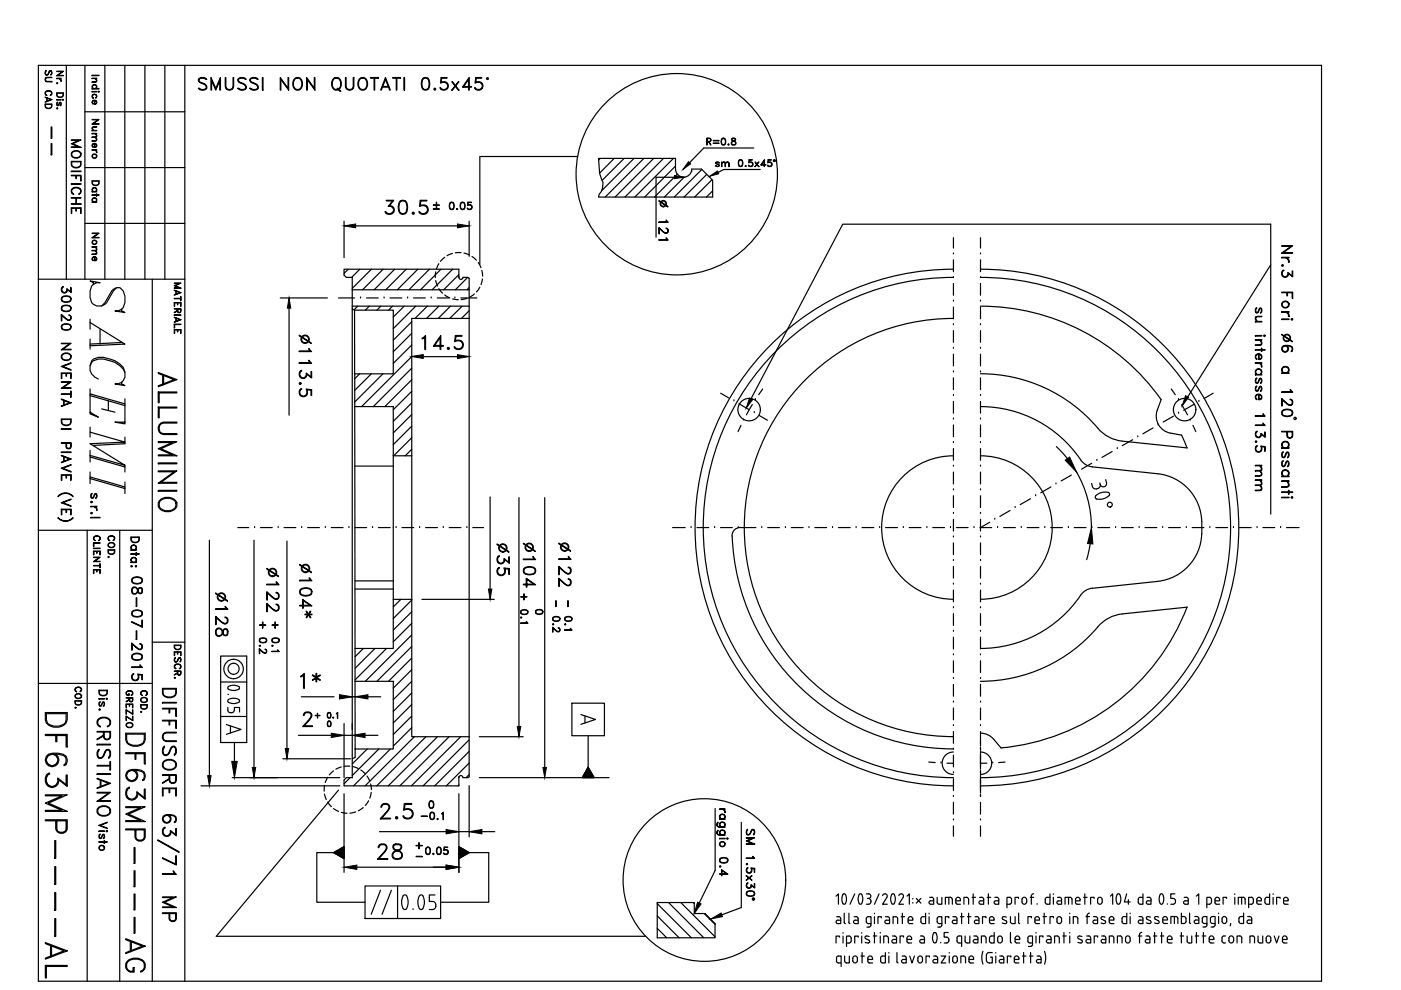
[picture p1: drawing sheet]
<svg xmlns="http://www.w3.org/2000/svg" width="297mm" height="210mm" viewBox="0 0 297 210" stroke-linecap="round" stroke-linejoin="round" font-family="sans-serif">
<defs><g id="words">
<text font-size="11.9" x="27.9" y="105.8" transform="rotate(-90 27.9 105.8)">SACEMI</text>
<text font-size="10.1" x="79.7" y="195.4">0.05</text>
<text font-size="8.8" x="53.3" y="153.8" transform="rotate(-90 53.3 153.8)">0.05</text>
<text font-size="8.4" x="15.5" y="208.5" transform="rotate(-90 15.5 208.5)">DF63MP----AL</text>
<text font-size="7.9" x="32.1" y="207.4" transform="rotate(-90 32.1 207.4)">DF63MP----AG</text>
<g font-size="7.5">
<text x="38.8" y="109.7" transform="rotate(-90 38.8 109.7)">ALLUMINIO</text>
<text x="46.6" y="145">r</text>
</g>
<text font-size="7.1" x="79.7" y="175">2.5</text>
<g font-size="6.6">
<text x="88.5" y="75.5">14.5</text>
<text x="62.8" y="147.1">1*</text>
<text x="79" y="183.4">28</text>
</g>
<g font-size="6.2">
<text x="41.3" y="20.5">SMUSSI NON QUOTATI 0.5x45</text>
<text x="80.8" y="46.6">30.5</text>
<text x="24.7" y="174.3" transform="rotate(-90 24.7 174.3)">CRISTIANO</text>
</g>
<g font-size="5.3">
<text x="18.3" y="46.6" transform="rotate(-90 18.3 46.6)">MODIFICHE</text>
<text x="269.5" y="105.1" transform="rotate(-90 269.5 105.1)">su interasse 113.5 mm</text>
<text x="275.2" y="106.9" transform="rotate(-90 275.2 106.9)">Nr.3 Fori %%C6 a 120 Passanti</text>
<text x="31.4" y="145.7" transform="rotate(-90 31.4 145.7)">08-07-2015</text>
<text x="122.4" y="154.9">A</text>
<text x="47.3" y="157">A</text>
</g>
<text font-size="4.9" x="57.9" y="139.7" transform="rotate(-90 57.9 139.7)">+ 0.2</text>
<g font-size="4.4">
<text x="12.3" y="24.3" transform="rotate(-90 12.3 24.3)">SU CAD</text>
<text x="22.2" y="34.9" transform="rotate(-90 22.2 34.9)">Numero</text>
<text x="148.9" y="32.1">R=0.8</text>
<text x="22.2" y="44.1" transform="rotate(-90 22.2 44.1)">Data</text>
<text x="22.2" y="56.4" transform="rotate(-90 22.2 56.4)">Nome</text>
<text x="25.4" y="119.6" transform="rotate(-90 25.4 119.6)">COD.</text>
<text x="119.9" y="135.1" transform="rotate(-90 119.9 135.1)">- 0.2</text>
<text x="122.4" y="134.8" transform="rotate(-90 122.4 134.8)">- 0.1</text>
<text x="60.3" y="139.3" transform="rotate(-90 60.3 139.3)">+ 0.1</text>
<text x="18.7" y="151.3" transform="rotate(-90 18.7 151.3)">COD.</text>
<text x="29.3" y="155.6" transform="rotate(-90 29.3 155.6)">GREZZO</text>
<text x="32.5" y="152.4" transform="rotate(-90 32.5 152.4)">COD.</text>
<text x="88.5" y="175">-0.1</text>
<text x="89.3" y="182.4">0.05</text>
</g>
<text font-size="4" x="112.5" y="131.6">0</text>
<text font-size="3.1" x="12.3" y="34.2" transform="rotate(-90 12.3 34.2)">--</text>
<text font-size="2.6" x="87.5" y="182.7">-</text>
</g></defs>
<!-- layer: 11 -->
<g fill="none" stroke="#000" stroke-width=".25">
<path d="M202.1 58.9h.1M202.1 53.8h.1M202.1 50.4v2.2M202.1 55.1v2.5M207.9 58.9h.1M207.9 53.8h.1M207.9 50.4v2.2M207.9 55.1v2.5M71.8 63.2h3.4M76.4 63.2h.1M77.7 63.2h2.5M81.4 63.2h.1"/>
<path d="M82.7 63.2h2.5M86.4 63.2h.1M87.7 63.2h2.5M91.4 63.2h.1M92.7 63.2h2.5M96.4 63.2h.1M97.7 63.2h3.4M202.1 78.9h.1M202.1 73.8h.1M202.1 68.8h.1M202.1 63.9h.1M202.1 60.1v2.5"/>
<path d="M202.1 65.1v2.5M202.1 70.1v2.5M202.1 75.1v2.5M207.9 78.9h.1M207.9 73.8h.1M207.9 68.8h.1M207.9 63.9h.1M207.9 60.1v2.5M207.9 65.1v2.5M207.9 70.1v2.5M207.9 75.1v2.5M152.8 83.4l1.7 1"/>
<path d="M155.6 85h.1M156.7 85.6l2.1 1.3M157.1 90.2l-.6 1.3M157.7 89.1h.1M159.5 85.8l-1.3 2.2M159.9 87.5h.1M160.2 84.7h.1M161 88.1l1.7 1M161.7 82.5l-.8 1.2M202.1 98.8h.1M202.1 93.8h.1M202.1 88.9h.1"/>
<path d="M202.1 83.9h.1M202.1 80.1v2.5M202.1 85.1v2.5M202.1 90.1v2.5M202.1 95.1v2.5M207.9 98.8h.1M207.9 93.8h.1M207.9 88.9h.1M207.9 83.9h.1M207.9 80.1v2.5M207.9 85.1v2.5M207.9 90.1v2.5"/>
<path d="M207.9 95.1v2.5M231.5 98.2l-2.2 1.3M232.6 97.6h.1M235.8 95.7l-2.2 1.3M236.9 95.1h.1M240.1 93.2l-2.1 1.3M241.2 92.6h.1M244.5 90.7l-2.2 1.3M245.5 90.1h.1M248.3 82.5l.9 1.2M248.8 88.2l-2.2 1.3M249.9 84.7h.1"/>
<path d="M249.9 87.6h.1M250.5 85.8l1.3 2.2M252.4 89.1h.1M252.9 90.2l.6 1.3M253.1 85.7l-2.1 1.3M254.2 85.1h.1M257.2 83.4l-1.9 1.1M50.4 111.9h2.3M54 111.9h.1M55.2 111.9h2.5M59 111.9h.1M60.2 111.9h2.5"/>
<path d="M64 111.9h.1M65.2 111.9h2.5M69 111.9h.1M70.2 111.9h2.5M74 111.9h.1M75.2 111.9h2.5M79 111.9h.1M80.2 111.9h2.5M84 111.9h.1M85.2 111.9h2.5M89 111.9h.1M90.2 111.9h2.5"/>
<path d="M94 111.9h.1M95.2 111.9h2.5M99 111.9h.1M100.2 111.9h2.3M142.6 111.9h2.7M146.5 111.9h.1M147.8 111.9h2.5M151.5 111.9h.1M152.8 111.9h2.5M156.5 111.9h.1M157.8 111.9h2.5M161.5 111.9h.1"/>
<path d="M162.8 111.9h2.5M166.5 111.9h.1M167.8 111.9h2.5M171.5 111.9h.1M172.8 111.9h2.5M176.5 111.9h.1M177.8 111.9h2.5M181.5 111.9h.1M182.8 111.9h2.5M186.5 111.9h.1M187.8 111.9h2.5M191.5 111.9h.1"/>
<path d="M192.8 111.9h2.5M196.5 111.9h.1M197.8 111.9h2.5M201.5 111.9h.1M202.1 118.8h.1M202.1 113.8h.1M202.1 108.9h.1M202.1 103.9h.1M202.1 100.1v2.5M202.1 105.1v2.5M202.1 110.1v2.5M202.1 115.1v2.5"/>
<path d="M202.8 111.9h2.5M206.5 111.9h.1M207.8 111.9h2.5M207.9 118.8h.1M207.9 113.8h.1M207.9 108.9h.1M207.9 103.9h.1M207.9 100.1v2.5M207.9 105.1v2.5M207.9 110.1v2.5M207.9 115.1v2.5M209.8 110.7l-1.9 1.2"/>
<path d="M210.9 110.1h.1M211.5 111.9h.1M212.8 111.9h2.5M214.2 108.2l-2.2 1.3M215.2 107.6h.1M216.5 111.9h.1M217.8 111.9h2.5M218.5 105.7l-2.2 1.3M219.6 105.1h.1M221.5 111.9h.1M222.8 111.9h2.5M222.8 103.2l-2.2 1.3"/>
<path d="M223.9 102.6h.1M226.5 111.9h.1M227.1 100.7l-2.1 1.3M227.8 111.9h2.5M228.2 100.1h.1M231.5 111.9h.1M232.8 111.9h2.5M236.5 111.9h.1M237.8 111.9h2.5M241.5 111.9h.1M242.8 111.9h2.5M246.5 111.9h.1"/>
<path d="M247.8 111.9h2.5M251.5 111.9h.1M252.8 111.9h2.5M256.5 111.9h.1M257.8 111.9h2.5M261.5 111.9h.1M262.8 111.9h2.5M266.5 111.9h.1M267.8 111.9h2.5M271.5 111.9h.1M272.8 111.9h2.6M202.1 138.8h.1"/>
<path d="M202.1 133.9h.1M202.1 128.9h.1M202.1 123.9h.1M202.1 120.1v2.5M202.1 125.1v2.5M202.1 130.1v2.5M202.1 135.1v2.5M207.9 138.8h.1M207.9 133.9h.1M207.9 128.9h.1M207.9 123.9h.1M207.9 120.1v2.5"/>
<path d="M207.9 125.1v2.5M207.9 130.1v2.5M207.9 135.1v2.5M202.1 158.8h.1M202.1 153.9h.1M202.1 148.9h.1M202.1 143.8h.1M202.1 140.1v2.5M202.1 145.1v2.5M202.1 150.1v2.5M202.1 155.1v2.5M207.9 158.8h.1"/>
<path d="M207.9 153.9h.1M207.9 148.9h.1M207.9 143.8h.1M207.9 158.1h.1M207.9 159.1h.1M207.9 140.1v2.5M207.9 145.1v2.5M207.9 150.1v2.5M207.9 155.1v2.8M207.9 158.4v.4M207.9 159.4v.4M196.9 161.6l1.4 .1"/>
<path d="M199.5 161.8h.1M200.8 161.8h1.3M202.1 173.9h.1M202.1 168.9h.1M202.1 163.8h.1M202.1 160.1v2.5M202.1 165.1v2.5M202.1 170.1v2.5M202.1 175.1v2.2M207.9 173.9h.1M207.9 168.9h.1M207.9 163.8h.1"/>
<path d="M207.9 160.1h.1M207.9 161.1h.1M207.9 162.1h.1M207.9 163.1h.1M207.9 164.1h.1M207.9 165.1h.1M207.9 166.1h.1M207.9 167.1h.1M207.9 168.1h.1M207.9 160.1v2.7M207.9 163.4v.4M207.9 164.4v.5"/>
<path d="M207.9 165.1v2.7M207.9 168.4v.4M207.9 170.1v2.5M207.9 175.1v2.2M209.2 161.8h-1.3M210.5 161.8h.1M213.1 161.6l-1.4 .1"/>
</g>
<!-- layer: 5 -->
<path d="M146.7 35.8a1.73 1.73 0 0 1-1.7 1.8 1.73 1.73 0 0 1-1.8-1.8v-2.2h-16.3l.2 3.2 .4 1.1a2.88 2.88 0 0 1-.5 3.3l-.1 .6h24.2v-3.6l-2.4-2.4h-2M97.3 58.8v-1.7h-24.4v1.2l.5 .5h1.3v2.6h24.8v-2.4l-.3-.2h-1M97.3 58.8h.1M97.3 58.8a.43 .43 0 0 0 .4 .4 .43 .43 0 0 0 .5-.4M269.4 56.1l-18.7 29.9M74.7 64.9h24.8v2.6h-12.2v29.1h-3.9v-10.4h-8.2v-6.9h8.2v-13.5h-8.2l-.5-.3zM159.2 84.6l19.5-37.1h90.7v61.5M97.3 164.9h.1M97.3 164.9v1.7h-24.4v-1.2l.5-.5h1.3v-4l.6-.3v-1.8h8.1v-14.3h-8.1v-7h8.1v-10.4h3.9v29.1h12.2v8.5l-.3 .2h-1M97.3 164.9a.43 .43 0 0 1 .4-.5 .43 .43 0 0 1 .5 .5M139.3 191.4h7.9v2.3h2.3l2.1 2.1v3h-12.3z" fill="none" stroke="#000" stroke-width=".25"/>
<!-- layer: 3 -->
<g fill="none" stroke="#000" stroke-width=".25">
<path d="M8.1 13.9h272.1v194.1h-272.1zM14.1 13.9v45.3M18 13.9v45.3M19.5 16h1.5zM19.5 16.6l1 .1zM19.5 17.4h.7l.3-.2-.3-.5 .3 .2v.5zM19.5 18.8l1.5 .1zM19.5 19.4l1 .1zM19.6 18.1a.48 .48 0 0 1 .7-.1 .48 .48 0 0 1 0 .8l.2-.3a.43 .43 0 0 0-.5-.5 .43 .43 0 0 0-.4 .5l.1 .3-.2-.3zM20.8 19.4l.2 .1-.1 .1zM20.9 19.4h.1M22.2 13.9v45.3"/>
<path d="M26.5 13.9v45.3M30.7 13.9v45.3M35 13.9v45.3M39.2 13.9v194.1M18 23.7h21.2M18 35.5h21.2M19.7 20a.44 .44 0 0 1 .7 .1 .44 .44 0 0 1-.2 .6 .38 .38 0 0 0 .1-.5 .38 .38 0 0 0-.6 0 .38 .38 0 0 0 .1 .5l-.1 .1-.2-.3zM20 21.3v.8a.47 .47 0 0 0 .4-.7 .47 .47 0 0 0-.8 .1l-.1 .3 .2 .3 .1-.1a.4 .4 0 0 1-.1-.6 .4 .4 0 0 1 .7 .1l.1 .3-.4 .2v-.7M8.1 59.2h31.1M18 47.4h21.2M32.3 59.2v148.8M95.5 42.9a.54 .54 0 0 1 .7 .3l.1 .3a.7 .7 0 0 1-.5 .9h-.1a1.03 1.03 0 0 1-.2-1.5z"/>
<path d="M95.5 44.3h.6M95.5 43h.6M95.6 42.9l-.3 .6 .3 .9M96 42.9l.2 .6-.2 .9M96.9 44.2l.1 .1v.1h-.2zM96.9 44.3h.1M97.8 42.9a.54 .54 0 0 1 .7 .3l.1 .3a.7 .7 0 0 1-.4 .9h-.2a1.03 1.03 0 0 1-.2-1.5zM97.8 44.3h.6M97.8 43h.6M97.9 42.9l-.3 .6 .3 .9M98.3 42.9l.2 .6-.2 .9M99.1 44.2l.2 .2"/>
<path d="M99.7 43.5a.48 .48 0 0 1 .3 .4 .48 .48 0 0 1-.3 .5M100 43.8a.64 .64 0 0 0-.9-.3l.1-.6h.8h-.7l-.1 .6a.56 .56 0 0 1 .8 .1 .56 .56 0 0 1-.2 .8 .56 .56 0 0 1-.8-.3l.2 .2a.58 .58 0 0 0 .8-.2M202.1 57.1a54.8 54.8 0 0 0-54.7 54.7 54.8 54.8 0 0 0 54.7 54.8M202.1 58.8a53 53 0 0 0-53 53 53 53 0 0 0 53 53.1M207.9 57.1a54.8 54.8 0 0 1 54.7 54.7 54.8 54.8 0 0 1-54.7 54.8M207.9 58.8a53 53 0 0 1 53 53 53 53 0 0 1-53 53.1M13 66.8l1 .8a.67 .67 0 0 0 .9 .3l.2-.7-.2-.3-.3-.1 .3 .2 .1 .6a.4 .4 0 0 1-.7 .1l-1.3-1v1.3l.1-1.2M13 72.8h2.1l-1.8 1.3 1.8 .1h-2.1l1.8-1.3zM13 77.7l2.1-.8-1.8 .8 1.8 .8zM13.1 61.6l.2 .3 .3 .1 .4-.1 .2-.3M13.1 63a1.32 1.32 0 0 1 2 .3v.2a1.19 1.19 0 0 1-2.1 0zM13.1 63.1a1.58 1.58 0 0 1 1.9 0"/>
<path d="M13.1 63.7a1.58 1.58 0 0 0 1.9 0M13.1 65a1.32 1.32 0 0 1 2 .3v.2a1.19 1.19 0 0 1-2.1 0zM13.1 65.1a1.58 1.58 0 0 1 1.9 0M13.1 65.7a1.58 1.58 0 0 0 1.9 0M13.1 68.9a1.32 1.32 0 0 1 2 .3v.2a1.19 1.19 0 0 1-2.1 0zM13.1 69a1.58 1.58 0 0 1 1.9 0M13.1 69.6a1.58 1.58 0 0 0 1.9 0M13.1 75.2a1.09 1.09 0 0 1 1.2-.4 1.09 1.09 0 0 1 .8 1 1.09 1.09 0 0 1-1.2 .6 1.09 1.09 0 0 1-.9-1zM13.2 63v.8M13.2 65v.8M13.2 68.9v.8M13.2 75.2a.93 .93 0 0 1 1.2-.3 .93 .93 0 0 1 .5 1.1 1.03 1.03 0 0 1-1.1 .3 1.03 1.03 0 0 1-.7-.8z"/>
<path d="M13.3 60.8l-.2 .3M14 79.2v.6l.1-.6M14.2 61.2l-.1 .6-.3 .2M14.3 61.3a.69 .69 0 0 1-.6 .8 .69 .69 0 0 1-.8-.5 .69 .69 0 0 1 .5-.9v.1a.66 .66 0 0 0-.3 .7 .66 .66 0 0 0 .4 .5M15.1 79.1h-2.1v1.2l.1-1.1h1.9M36.9 60h1.5l-1.2 .6 1.2 .5h-1.5l1.1-.1-1.1-.4 1.1-.5zM36.9 61.5l1.5 .6-1.5 .5 1.3-.5zM36.9 64.1h1.5v.9l-.1-.8h-1.3l-.1 .8zM36.9 66.8l1.5 .1zM36.9 67.3l1.5 .5-1.5 .5 1.3-.5zM36.9 68.7l1.5 .1h-1.4l-.1 .7zM36.9 69.9h1.5v.8l-.1-.8h-1.3l-.1 .8z"/>
<path d="M37.3 61.7v.8M37.3 67.4v.8M37.4 61.7v.7M37.4 67.5v.6M37.6 64.2v.4l.1-.4M37.6 65.5l.1 .7h.5l.2-.8h-1.5l1.4 .1-.1 .7h-.4l-.1-.7M37.6 65.8l-.7 .5 .7-.4M37.6 69.9v.5l.1-.5M38.3 63.3h-1.4h1.4M38.3 62.9l.1 .8zM74.7 61.4v3.5M74.7 65.5v95.4"/>
<path d="M75.2 65.8v13.5M99.5 61.4v3.5M99.5 67.5v88.7M202.1 67.5a44.3 44.3 0 0 0-44.3 44.3 44.3 44.3 0 0 0 44.3 44.4M207.9 79.2a32.6 32.6 0 0 1 24.9 11.6M207.9 64.9a46.9 46.9 0 0 1 38.3 19.8M13 81h2.1l-1.8 1.2 1.8 .1h-2.1l1.8-1.2zM13 84.6l2.1 .8-2.1 .8 1.8-.8zM13 88.9h2.1v.6a1.1 1.1 0 0 1-1.1 .8 1.1 1.1 0 0 1-1-.8zM13 90.9l2.1 .1zM13 95.8l2.1 .1zM13 96.5l2.1 .8-2.1 .8 1.8-.8z"/>
<path d="M13 99.3l2.1-.8-1.8 .8 1.8 .8zM13.1 88.9h1.9a1 1 0 0 1-.5 1.2 1 1 0 0 1-1.3-.3zM13.5 84.8v1.2M13.5 96.7v1.2M13.6 84.9v1M13.6 96.8v1M14 94v.8a.56 .56 0 0 0 .5 .4 .56 .56 0 0 0 .6-.4v-.9h-2.1l2 .1v.8a.48 .48 0 0 1-.8 .1l-.1-.9M15 83.5h-2l2 .1M75.2 86.2l.1 51.3M75.2 98.8h8.2M83.4 96.6v30.5M87.3 96.6v30.5"/>
<path d="M202.1 96.6a15.2 15.2 0 0 0-15.2 15.2 15.2 15.2 0 0 0 15.2 15.3M207.9 96.6a15.2 15.2 0 0 1 15.2 15.2 15.2 15.2 0 0 1-15.2 15.3M207.9 86.2a25.8 25.8 0 0 1 21.5 11.7l1.2 .8 1 .3 13.9 1.4a10.4 10.4 0 0 1 9.3 10.1v2.7M232.8 90.8a7.8 7.8 0 0 0 5.1 2.7l13.8 1.5M246.2 84.7a7.1 7.1 0 0 0-1 3.8 3.7 3.7 0 0 0 3 3.3M248.2 91.8l2.3 .5M250.5 92.3l1.2 2.7M8.1 112.4h24.2M12.3 109.7a2.15 2.15 0 0 0 3.2 0 1.96 1.96 0 0 1-3.2 0zM12.5 105a2.05 2.05 0 0 1 3 .3 2.15 2.15 0 0 0-3.2 0zM13 106.6l2.1-.8-1.8 .8 1.8 .8zM14 100.8v.6l.1-.6"/>
<path d="M14 108.1v.6l.1-.6M15.1 100.7h-2.1v1.1l.1-1h1.9M15.1 108h-2.1v1.1l.1-1h1.9M18.5 112.4v95.6M19.8 115.1l1.4 .1h-1.3l-.1 .7zM19.8 116.2l1.4 .1zM19.8 118.1h1.4l-1.2 .9 1.2 .1h-1.4l1.2-.9zM19.9 113.9a.7 .7 0 0 1 .9-.3 .7 .7 0 0 1 .4 .8l-.3 .2a.5 .5 0 0 0 .3-.5 .5 .5 0 0 0-.5-.4 .59 .59 0 0 0-.8 .6l.3 .3-.4-.3zM21.2 119.9h-1.4l1.4 .1M21.2 116.9h-1.4v.8l.1-.8h1.3M25.4 112.4v95.6M27.8 113.9h1.7v.6a.95 .95 0 0 1-.9 .6 .95 .95 0 0 1-.8-.6z"/>
<path d="M27.8 116.6h1.1zM27.8 117.4l1.7 .1zM27.8 119.2l1.1 .1zM27.8 114h1.6a.85 .85 0 0 1-.5 1 .85 .85 0 0 1-1.1-.5zM27.8 115.8a.58 .58 0 0 1 .9-.1 .58 .58 0 0 1 0 .9l.2-.4a.52 .52 0 0 0-.6-.6 .52 .52 0 0 0-.5 .6l.2 .4a.52 .52 0 0 1-.2-.8zM27.8 118.4a.58 .58 0 0 1 .9-.1 .58 .58 0 0 1 0 .9l.2-.4a.52 .52 0 0 0-.6-.6 .52 .52 0 0 0-.5 .6l.2 .4a.52 .52 0 0 1-.2-.8zM28.9 117.2v.5zM155.2 113.7a46.9 46.9 0 0 0 46.9 45.1M157.8 111.9a1.94 1.94 0 0 0-2.6 1.8M254.8 113.2a10.4 10.4 0 0 1-9.3 10.1M19.8 120.8h1.4v.8v-.8h-1.3l-.1 .8zM20.5 120.8v.5l.1-.5"/>
<path d="M32.3 136.2h6.9M36.9 136.8h1.5v.5a.75 .75 0 0 1-.7 .5 .75 .75 0 0 1-.8-.5zM36.9 138.2h1.5v.8l-.1-.7h-1.3l-.1 .7zM37 136.9h1.3a.69 .69 0 0 1-.4 .7 .69 .69 0 0 1-.8-.1zM37 139.6l.2-.2-.2 .4 .2 .5 .4-.1 .3-.7 .4 .1 .1 .4-.2 .4 .1-.4-.1-.5-.3 .1-.3 .6a.35 .35 0 0 1-.6 0zM37.6 138.3v.4l.1-.4M75.3 124.9h8.1M75.3 123.2h8.1M110.4 130.9l.1-.1 .1 .2-.1 .1zM110.4 132.1h1.4l-.2-.3 .3 .4zM110.5 126.5l1.2 .1zM110.5 129.5l.5-.2a.68 .68 0 0 1 .9 .6 .9 .9 0 0 1-1.5 0z"/>
<path d="M110.5 129.6l.5-.3 .9 .3M110.5 130l.5 .2 .9-.2M110.5 130.9h.1M110.5 129.5v.6M111 125.9l.1 1.3zM232.8 132.9a32.6 32.6 0 0 1-24.9 11.6M245.5 123.3l-13.9 1.4-1.4 .5a6.1 6.1 0 0 0-2 2.3 25.6 25.6 0 0 1-20.3 10M251.7 128.7a46.9 46.9 0 0 1-39.5 29.9l-1.5-1.8M251.7 128.7l-13.8 1.5a7.8 7.8 0 0 0-5.1 2.7M8.1 144.9h24.2M21 146.3h1.8v.6a.95 .95 0 0 1-.9 .6 .95 .95 0 0 1-.9-.6zM21 148.1l1.2 .1z"/>
<path d="M21.1 146.4h1.6a.85 .85 0 0 1-.6 1 .85 .85 0 0 1-1-.5zM21.2 148.9v.7M21.4 149.6l.5-.8a.54 .54 0 0 1 0 .9M21.7 149h.4M21.8 148.9l-.3 .7-.3 .1a.54 .54 0 0 1 0-.9l-.1 .2M22 148.9v.7M22.6 148l.2 .1-.1 .2-.2-.1zM22.6 148.1l.1 .1zM36.9 143.7l.3 .1zM37 141a.7 .7 0 0 1 .9-.2 .7 .7 0 0 1 .4 .8l-.3 .2a.49 .49 0 0 0 .3-.6 .49 .49 0 0 0-.5-.3 .59 .59 0 0 0-.8 .5l.3 .4-.4-.4zM37.1 143.7h.1M37.6 142.3l.1 .7 .5 .1 .2-.8h-1.5h1.4l-.1 .7h-.4l-.1-.7"/>
<path d="M37.6 142.7l-.7 .4 .7-.4M66.8 151.7h1zM67.3 151.2v1zM69.6 152.9a.58 .58 0 0 1 .7 .5 .58 .58 0 0 1-.4 .7l-.4-.3-.1-.4zM69.6 154h.4M69.6 153h.4M69.6 151.1a.58 .58 0 0 1 .6 .4 .58 .58 0 0 1-.4 .7h-.1a.75 .75 0 0 1-.1-1.1zM69.6 152.1h.4M69.6 151.2h.4M69.6 151.1l-.2 .5 .2 .6M69.6 152.9l-.1 .5 .1 .6M69.9 151.1l.2 .5-.2 .6"/>
<path d="M70 152.9l.1 .5-.1 .6M70.6 152.1l.1 .1zM70.6 152.1h.1M71.3 151.3l.3-.2v1.1l-.1-1zM75.3 144.5v14.3M202.1 159.4a2.38 2.38 0 0 0-2.3 2.4 2.38 2.38 0 0 0 2.3 2.4M207.9 159.4a2.38 2.38 0 0 1 2.4 2.4 2.38 2.38 0 0 1-2.4 2.4M207.9 155.4l1.5 .4 1.3 1M21 178.5h1.8zM21.1 177.6h.4M21.2 176.9v.8M21.7 177h.4"/>
<path d="M21.8 176.9l-.3 .8-.3 .1a.54 .54 0 0 1 0-.9l-.1 .1M22 176.9v.8M22.1 177.6l-.2 .2a.54 .54 0 0 0 0-.9l-.5 .8M22.1 178.2l.1 .6zM91.2 169.9a.54 .54 0 0 1 .7 .2l.1 .4a.69 .69 0 0 1-.5 .9h-.1a1.03 1.03 0 0 1-.2-1.5zM91.2 170h.6M91.7 169.9l.2 .6-.2 .8"/>
<circle cx="158.8" cy="86.9" r="2.38"/>
<circle cx="251.2" cy="86.9" r="2.38"/>
<circle cx="21.6" cy="179.8" r=".52"/>
<circle cx="21.6" cy="179.8" r=".59"/>
</g>
<!-- layer: 5 -->
<path d="M158.9 84.4l.7 .3-1.4 1.8zM251.4 83.9l.6 .3-1.3 1.8z" fill="#000" stroke="#000" stroke-width=".21"/>
<!-- layer: 0 -->
<g fill="none" stroke="#000" stroke-width=".25">
<path d="M151.8 35.2h.6M151.8 34.6l.7 .4-.3 .3h-.4l-.1-.2 .2 .2M151.8 34.5h.6M151.9 34.4v.3M152.3 34.4l.2 .2-.3-.3-.4 .1-.1 .2 .7 .4M152.3 34.9v.4M153 34.3v1zM153 34.6l.4-.3 .3 .1 .1 .9-.1-.8-.3-.1zM153.8 34.6l.4-.3 .3 .1 .1 .9-.2-.8-.2-.1zM156.7 33.9a.48 .48 0 0 1 .7 .2l.1 .4a.64 .64 0 0 1-.6 .8 .98 .98 0 0 1-.2-1.4zM156.7 35.2h.6M156.7 34h.6"/>
<path d="M156.8 33.9l-.2 .6 .2 .8M157.2 33.9l.2 .6-.2 .8M158 35.2l.1-.1 .1 .2h-.1zM158.1 35.2h.1M158.8 35.1l.2 .2M159.3 34.4a.46 .46 0 0 1 .3 .4 .46 .46 0 0 1-.3 .5M159.6 34.7a.56 .56 0 0 0-.8-.2v-.6h.7h-.6l-.1 .5a.52 .52 0 0 1 .8 .1 .52 .52 0 0 1-.2 .8 .52 .52 0 0 1-.7-.3h.1a.46 .46 0 0 0 .4 .3 .46 .46 0 0 0 .4-.3M159.8 31.4h-10.6l-3 3.1M160.1 34.3l.8 1zM160.8 34.3l-.7 1zM161.2 35.9h-7.7l-1.3 .6M161.4 34.9l1 .1h-1.1l.8-1.1v1.4l-.1-1.2-.6 .9"/>
<path d="M162.8 35.1l.2 .2M163.4 34.4a.46 .46 0 0 1 .2 .4 .46 .46 0 0 1-.2 .5M163.6 34.7a.59 .59 0 0 0-.8-.2l.1-.6h.6h-.6v.5a.52 .52 0 0 1 .7 .1 .52 .52 0 0 1-.2 .8 .52 .52 0 0 1-.7-.3h.1a.48 .48 0 0 0 .4 .3 .48 .48 0 0 0 .4-.3M72.9 46.9v7.7M73.8 57.1l-.9 .9M75.4 47.9h21.6M76.3 57.1l-1.7 1.7M78.7 57.1l-4 4M81.2 57.1l-4.3 4.3M83.7 57.1l-4.4 4.3M86.1 57.1l-4.3 4.3M88.6 57.1l-4.3 4.3"/>
<path d="M91 57.1l-4.3 4.3M93.5 57.1l-4.3 4.3M96 57.1l-4.4 4.3M97.3 58.2l-3.2 3.2M99.2 58.8l-2.7 2.6M99.5 46.9v7.4M139.7 42.5l1.9 1.4zM139.7 47h1.8l-.2-.3 .4 .5zM139.7 48.4l.9 .8a.63 .63 0 0 0 1 .1l.1-.6-.5-.3 .4 .3v.4a.43 .43 0 0 1-.7 .2l-1.2-1v1.3l.1-1.2M139.7 50.8h1.8l-.2-.4 .4 .5zM59.4 63.2h10M61.3 65.3v22.7"/>
<path d="M63.4 71.1l2.5 1.7zM63.4 74.4h2.4l-.4-.5h.2l.5 .6h-2.7zM63.4 76.9h2.4l-.4-.5h.2l.5 .6h-2.7zM63.6 79.6a.75 .75 0 0 0 1.1 .4l.2-.4M63.8 78.6l-.2 .4M64.9 79.3l1.2 .8v-1.3h-.2v1.2M65.1 79.3a.87 .87 0 0 1-.7 .9 .87 .87 0 0 1-1-.6 .87 .87 0 0 1 .6-1.1 .94 .94 0 0 0 .1 1.6M75.8 64.9l-.7 .8M76.2 79.3l-1 1M78.3 64.9l-.8 .9M78.7 79.3l-3.5 3.5M80.8 64.9l-.9 .9"/>
<path d="M81.2 79.3l-6 5.9M83.2 64.9l-.8 .9M85.7 64.9l-2.3 2.3M87.3 78.1l-8.2 8.1M87.3 75.6l-10.6 10.6M87.3 73.1l-3.9 3.9M87.3 70.7l-3.9 3.9M87.3 68.2l-3.9 3.9M88.1 64.9l-4.7 4.8M90.6 64.9l-2.6 2.6M93.1 64.9l-2.6 2.6M95.5 64.9l-2.6 2.6"/>
<path d="M98 64.9l-2.6 2.6M99.5 65.9l-1.7 1.6M99.5 61l-.5 .4M63.4 81.3l.3-.2 .1 .3-.2 .1zM63.6 81.3l.1 .1zM63.6 83.5a.82 .82 0 0 0 .7 .5 .82 .82 0 0 0 .8-.5M63.8 82.5l-.2 .4M64.1 84a.94 .94 0 0 1-.1-1.6 .93 .93 0 0 0-.5 1.3 .93 .93 0 0 0 1.4 .3 .93 .93 0 0 0 .2-1.4l.8 .1v1.2h.2v-1.3l-1.2-.1v.1a.93 .93 0 0 1-.3 1.4M66.1 80l-1.2-.9-.1 .8-.4 .2M87.3 95.3l-1.4 1.3M87.3 92.8l-3.8 3.8M87.3 90.4l-3.9 3.9"/>
<path d="M87.3 87.9l-3.9 3.9M87.3 85.4l-3.9 3.9M87.3 83l-3.9 3.9M87.3 80.5l-5.7 5.7M44.4 114.5v50M53.9 114.5v48.2M60.8 114.7v44M63.5 119.7l2.5 1.7zM103.9 105.4v19.5M105.4 115.3l2.5 1.8zM105.5 118.9l.3 .4 .3 .1 .5-.1 .3-.4M105.8 117.9l-.3 .4"/>
<path d="M106.9 118.6l1.1 .8v-1.3h-.1v1.2M107 118.6a.85 .85 0 0 1-.9 1 .85 .85 0 0 1-.7-1.2l.1-.3 .4-.3a.94 .94 0 0 0 .1 1.6M108 119.3l-1.1-.9-.1 .8-.4 .2M110 105.5v48.5M111 115.2l2.4 1.7zM111 118.5h2.3l-.3-.5h.1l.5 .7h-2.6zM115.5 105.5v57.2M118.5 115.1l2.5 1.8zM118.5 118.5h2.3l-.3-.5h.1l.5 .6h-2.6zM45.7 125.7l2.5 1.8zM45.7 129.1h2.4l-.4-.5h.1l.5 .6zM45.7 130.8l1.3 1.1a.79 .79 0 0 0 1.2 .2l.1-.8-.2-.3-.4-.2v.2l.4 .1 .1 .7a.53 .53 0 0 1-.9 .3l-1.6-1.4v1.7h.1v-1.6"/>
<path d="M45.8 134.4l.3 .4M46 133.4a.71 .71 0 0 1 1.1 .4 .93 .93 0 0 0 .6 1h.2a.86 .86 0 0 0 0-1.5 .64 .64 0 0 0-.7 .5 .91 .91 0 0 1-.6 1h-.4a.95 .95 0 0 1-.2-1.4zM46.1 133.3l-.3 .4M48.1 133.4l.1 .4-.1 .9M48.2 133.6a.52 .52 0 0 0-.9 .2 .93 .93 0 0 1-.4 1 .93 .93 0 0 1-1.1-.1 1.06 1.06 0 0 1 .4-1.5 1.27 1.27 0 0 1 1.2 1.3l.3 .2 .5-.2M56.6 120.5l2.4 1.8zM56.6 123.9h2.3l-.4-.5h.2l.5 .6h-2.6zM56.6 125.6l1.2 1.1a.81 .81 0 0 0 1.1 .3l.3-.4v-.5l-.3-.4-.4-.1 .4 .2 .1 .8a.52 .52 0 0 1-.8 .2l-1.6-1.3v1.7l.1-1.6M56.6 128.1l1.2 1.1a.81 .81 0 0 0 1.1 .2l.3-.3v-.5l-.3-.4-.4-.1 .4 .2 .1 .8a.53 .53 0 0 1-.8 .2l-1.6-1.3v1.7l.1-1.6M63.5 123h2.4l-.4-.5h.1l.5 .6h-2.6zM63.7 125a2 2 0 0 1 2.3 0 .89 .89 0 0 1-.4 1.3 2.12 2.12 0 0 1-1.9-.3l-.2-.4zM63.7 125.1a2 2 0 0 1 2.3 0"/>
<path d="M63.7 125.9a2 2 0 0 0 2.3 0M63.8 125l-.1 .4 .1 .6M64.2 127.2l1.6 1.1h-2.3v.2h2.6l-1.9-1.4v1.9l.1-1.8M65.3 130.2h-.6v.1h.6l-.4 .7 .5-.7 .5 .7-.4-.7h.6v-.1h-.6l.4-.6-.5 .6-.5-.6 .4 .6 .2 .1M65.4 130.2v.1M65.5 130.2l-.2 .1M65.9 125l.1 .4-.1 .6M77 137.5l-1.7 1.7M79.5 137.5l-4.2 4.2M81.9 137.5l-6.6 6.6M85 127.1l-1.6 1.6M87.3 127.2l-3.9 3.9"/>
<path d="M87.3 129.7l-3.9 3.9M87.3 132.2l-3.9 3.9M87.3 134.6l-9.8 9.9M87.3 137.1l-7.4 7.4M87.3 139.5l-4.9 5M89.5 127.1h15.3M105.5 121.4a.82 .82 0 0 0 .8 .5 .82 .82 0 0 0 .7-.5M105.8 120.4l-.3 .4M106 121.9a.94 .94 0 0 1-.1-1.6 .93 .93 0 0 0-.4 1.3 .93 .93 0 0 0 1.3 .3 .93 .93 0 0 0 .2-1.3l.9 .1v1.1h.1v-1.2l-1.1-.2v.2a.93 .93 0 0 1-.4 1.3M111.1 120.5a1.97 1.97 0 0 1 2.3 0 .86 .86 0 0 1-.3 1.3 2.29 2.29 0 0 1-2-.3l-.1-.4zM111.1 120.6a1.97 1.97 0 0 1 2.3 0M111.1 121.4a1.97 1.97 0 0 0 2.3 0"/>
<path d="M111.2 120.5l-.1 .4 .1 .6M111.6 122.7l1.6 1.2h-2.2v.1h2.6l-2-1.4v1.9h.1v-1.8M113.3 120.5v1M118.5 120.2l1.2 1.1a.78 .78 0 0 0 1.1 .3l.3-.4v-.5l-.3-.4-.3-.1 .5 .5v.5a.52 .52 0 0 1-.9 .3l-1.6-1.4v1.7h.1v-1.6M118.5 122.7l1.2 1.1a.79 .79 0 0 0 1.3 .2l.1-.8-.3-.4-.3-.1 .5 .5v.5a.52 .52 0 0 1-.9 .3l-1.6-1.4v1.7h.1v-1.6M63.3 155.9h6.9M64.3 153.9h2v.1h-2.1l1.3-1.4a.97 .97 0 0 0 .3-1.4l-.9-.1-.6 .6a.77 .77 0 0 1 .6-.7h.6a.76 .76 0 0 1 .5 1.1l-1.7 1.9M72.9 153.4v11.5M72.9 155.9h1.8M73.6 147.7h1.7M74.7 153.4v1.3M75.4 158.8l-.1 .1"/>
<path d="M77.4 155.9h2.7M77.9 158.8l-3.2 3.2M78 147.7h2.7M80.3 158.8l-5.6 5.6M82.8 158.8l-7.8 7.8M87.3 142l-3.9 3.9M87.3 144.5l-3.9 3.9M87.3 146.9l-3.9 3.9M87.3 149.4l-3.9 3.9M87.3 151.8l-3.9 3.9M87.3 154.3l-3.9 3.9M87.8 156.2l-10.4 10.4"/>
<path d="M90.3 156.2l-10.4 10.4M92.8 156.2l-10.5 10.4M95.2 156.2l-10.4 10.4M97.7 156.2l-10.5 10.4M99.5 156.9l-9.8 9.7M99.5 159.3l-7.3 7.3M101.6 156.2h9.3M42.6 166.6h29.5M53 164.9h19M60 160.9h14.3M72.9 168.3v16.7M74.2 164.9l-1.3 1.3"/>
<path d="M80.5 176.3h24.4M97.3 179.5l2.2 1.3-2.2 1.3zM97.3 168.3v16.7M97.3 166.4l-.2 .2M99.5 166.6v10.8M99.5 161.8l-4.9 4.8M99.5 164.2l-.7 .7M101.6 164.9h14.8M124.7 162.7l1.3 2.2h-2.6zM45.9 198.5h91M70.7 180.8h-3.5v10.5h10.2M70.7 180.8l2.2-1.3v2.5z"/>
<path d="M75.7 183.9h18.9M99.5 180.8h4.1v10.5h-10.2M151.6 184.5l-3.3 7M157.2 192.4l-4.2 1.6M177.3 190l.5-.5v2.2M177.4 194.4h.6l.3 .4v1h-.7a.37 .37 0 0 1-.3-.3 .37 .37 0 0 1 .3-.4h.7M178 198.7v-.2h-.7v1.5M178.7 189.6l.3-.1a1.48 1.48 0 0 1 0 2.2l-.3-.1a2.08 2.08 0 0 1 0-2zM178.7 197.7v.2M178.7 198.5v1.5M179 193.6v2l.2 .2M180 195.6l.2 .2"/>
<path d="M180 193.6v2M180.5 198.9l-.3-.4h-.7v2.2M180.5 199.5l-.3 .4-.7 .1M180.5 198.9v.6M181.1 194.4h.6l.2 .4M181.2 189.5l-1 2.2M182 194.8v1h-.7a.37 .37 0 0 1-.3-.3 .37 .37 0 0 1 .3-.4h.7M182 198.7v-.2h-.8v1.5M182.2 189.6l.2-.1a1.48 1.48 0 0 1 0 2.2l-.2-.1a2.08 2.08 0 0 1 0-2zM182.7 197.7v.2M182.7 198.5v1.5M183.7 195.4v.2l.4 .2"/>
<path d="M183.7 189.5h.5M183.8 196.6h.4M183.9 190.5h.3M184.1 194.3l-.4 .3v.8M184.1 194.4h.6v1.7M184.1 195.8h.6M184.1 189.5a.5 .5 0 0 1 .5 .5 .5 .5 0 0 1-.5 .5M184.1 190.5a.62 .62 0 0 1 .6 .6 .62 .62 0 0 1-.6 .6h-.4M184.3 198.6l-.8-.1-.1 .4 .8 .5 .2 .3a.65 .65 0 0 1-1 .1M184.6 196.1l-.2 .4-.2 .1M185.2 198.5h.7M185.4 193.6v.2"/>
<path d="M185.4 194.4v1.4M185.4 197.7v2.2M186.4 189.5l-1 2.2M186.6 197.7v.1M186.6 198.5v1.4M186.9 194.6v-.2h-.8v1.4M187.6 189.5l-.5 .4M187.6 189.5l.5 .3-.1 .5M187.7 194.4h.7l.2 .4v1h-.6M188 195.1a.37 .37 0 0 0-.4 .4 .37 .37 0 0 0 .4 .3M188 195.1h.6M188 190.3l-.9 1.4h1"/>
<path d="M188.3 198.9l-.2-.4h-.7v1.4M188.4 198.9v1M189.1 189.6l.2-.1a1.48 1.48 0 0 1 0 2.2l-.2-.1a2.08 2.08 0 0 1 0-2zM189.2 198.5h.7l.2 .4v1h-.6M189.5 199.2a.37 .37 0 0 0-.4 .4 .37 .37 0 0 0 .4 .3M189.5 199.2h.6M189.9 194.3l.4 .3v1.2M189.9 194.4h-.6v1.4M191.1 189.5l-.5 .4M191.1 194.4h.7M191.1 189.5l.3 .1 .2 .5-1 1.6h1M191.3 193.6v2.2"/>
<path d="M191.6 198.7v-.2h-.8v1.4M192.3 198.9a.5 .5 0 0 1 .5-.4 .5 .5 0 0 1 .5 .4M192.3 190l.5-.5v2.2M192.3 199v.7l.4 .2h.6M192.5 195.1h1a.52 .52 0 0 0-.3-.7 .52 .52 0 0 0-.7 .5l.1 .7 .3 .2M192.9 195.8h.6M193.3 199v.2h-1M193.5 190.5v.1M193.5 191.4v.1M194.3 190.5l.9 1M195.1 198.5h.5M195.2 190.5l-.9 1"/>
<path d="M195.6 198.5l.3 .2 .1 1.2h-.6a.37 .37 0 0 1-.4-.3 .37 .37 0 0 1 .4-.4h.6M196.2 193.6v2.2h-.7l-.3-.4M196.2 194.4l-.5-.1-.4 .3-.1 .8M197 193.6v.2M197 194.4v1.4M197.1 190.3h.6l.3 .4v1h-.7a.37 .37 0 0 1-.3-.3 .37 .37 0 0 1 .3-.4h.7M198 197.8l.2-.1a1.48 1.48 0 0 1 0 2.2l-.2-.1a2.08 2.08 0 0 1 0-2zM198.7 195.4l.2 .4h.8M198.7 190.3l.1 1.2 .3 .2h.6v-1.4M198.7 195.4l.1-.8 .1-.2h.8v1.7M199.5 199.8v.1M199.7 196.1l-.2 .4-.7 .1"/>
<path d="M200.4 191.7v-1.4h1.3l.2 .4v1M200.7 198.7a.64 .64 0 0 1 .5 .6 .64 .64 0 0 1-.5 .6h-.5M201 197.7h-.8v1h.5M201.2 194.6v-.2h-.8v1.4M201.2 190.3v1.4M202 194.4h.7l.2 .4v1h-.6a.37 .37 0 0 1-.4-.3 .37 .37 0 0 1 .4-.4h.6M202.6 190.7a.5 .5 0 0 1 .5-.5 .5 .5 0 0 1 .5 .5M202.7 190.7v.8l.3 .2h.6M203.6 190.7v.3h-.9M203.6 194.4h.8M203.9 199.9h-.8a1.08 1.08 0 0 1 0-1.4h.8v2.2M203.9 193.6v2.2"/>
<path d="M204.4 191.7v-1.4h.7l.2 .2 .1 1.2M204.6 198.5v1M205.1 194.4h.8M205.4 193.6v2.2M205.6 198.5v1.4h-.8l-.2-.4M206.1 190.3h.7M206.3 189.5v2.2M206.5 198.5h.4M206.7 194.4h.7l.2 .4v1h-.6a.37 .37 0 0 1-.4-.3 .37 .37 0 0 1 .3-.4h.7M206.9 198.5l.4 .2v1.2h-.6a.37 .37 0 0 1-.4-.3 .37 .37 0 0 1 .4-.4h.6M207.7 190.3h.6l.3 .4v1h-.7a.37 .37 0 0 1-.3-.3 .37 .37 0 0 1 .3-.4h.7M208.1 199.9v-1.4h.5l.4 .2 .1 1.2"/>
<path d="M209 194.6v-.2h-.7v1.4M209.3 190.3h.7M209.6 189.5v2.2M210.8 194.8a.49 .49 0 0 0-.5-.5 .49 .49 0 0 0-.5 .6v.6l.2 .3h.8M210.8 194.9v.2h-1M210.8 197.7v2.2h-.8a1.09 1.09 0 0 1-.2-1.2l.4-.2h.6M210.9 190.3h.6l.3 .4v1h-.7a.37 .37 0 0 1-.3-.3 .37 .37 0 0 1 .3-.4h.7M211.5 198.9a.5 .5 0 0 1 .5-.4 .5 .5 0 0 1 .5 .4M211.5 199v.4M212.5 195.7l.7 .1M212.5 199v.4a.5 .5 0 0 1-.5 .5 .5 .5 0 0 1-.5-.5M213.3 195.2l.2 .4-.3 .2"/>
<path d="M213.4 194.5l-.6-.2-.3 .3 .1 .3 .7 .4M213.5 191.7h.8a1.07 1.07 0 0 0 .1-1.2l-.1-.2h-.8v2.2M214.2 199.7l.3 .2M214.2 194.3v1.1M214.2 197.7v2M215.2 199.6l.2 .3h.8M215.2 198.9a.5 .5 0 0 1 .5-.4 .5 .5 0 0 1 .5 .4M215.2 194.3v1.5h-.8l-.2-.4M215.2 199v.6M215.9 195.6l.3 .2M215.9 190.5v-.2h-.7v1.4M216 193.6v2"/>
<path d="M216.2 199v.2h-1M216.7 190.7a.5 .5 0 0 1 .5-.5 .5 .5 0 0 1 .5 .5M216.7 190.7v.5a.5 .5 0 0 0 .5 .5 .5 .5 0 0 0 .5-.5M217.7 190.7v.5M217.9 199.5l.2 .4h.3M217.9 198.9v.6M218.4 198.5l-.4 .2-.1 .2M218.4 198.5h.5v1.7l-.2 .4-.7 .1M218.4 199.9h.5M218.4 190.3h.8M218.7 190v1.7M218.7 194.6v-.3h-.8v1.5"/>
<path d="M219.2 189.5l-.5 .2v.3M219.4 195.5l.2 .3h.8M219.4 194.8a.52 .52 0 0 1 .6-.4 .52 .52 0 0 1 .4 .7h-1M219.4 194.9v.6M219.7 197.7v.1M219.7 198.5v1.4M219.9 191.6v.1M221.1 198.7v-.2h-.7v1.4M221.1 194.3h.8M221.4 193.6v2.2M222 198.5h.6l.2 .4v1h-.6a.37 .37 0 0 1-.3-.3 .37 .37 0 0 1 .3-.4h.6M222.6 189.5v2.2h-.8a1.09 1.09 0 0 1-.1-1.2l.3-.3 .6 .1"/>
<path d="M223.3 189.5v.1M223.3 190.3v1.4M223.4 194.6v-.3h-.8v1.5M223.6 199.9v-1.4h.6l.3 .2 .1 1.2M224.1 194.8a.5 .5 0 0 1 .5-.5 .5 .5 0 0 1 .5 .5v.5a.5 .5 0 0 1-.5 .5 .5 .5 0 0 1-.5-.5M224.1 194.9v.4M224.2 190.3h.7l.2 .4v1h-.6M224.4 191a.37 .37 0 0 0-.3 .4 .37 .37 0 0 0 .3 .3M224.5 191h.6M225.3 198.5h.8M225.6 197.7v2.2M225.8 191.7v-1.4h1.3l.2 .4v1"/>
<path d="M226.6 190.3v1.4M226.8 193.6v.1M226.8 194.3v1.5M226.8 197.7v.1M226.8 198.5v1.4M227.5 195.8v-1.5h.6l.4 .3v1.2M228 190.7a.5 .5 0 0 1 .5-.5 .5 .5 0 0 1 .5 .5M228 190.7v.7l.2 .3h.8M229 190.7v.3h-1M229.4 198.6l-.6-.1-.3 .2 .2 .3 .8 .5-.1 .3h-.9M229.8 190.3h.7M230 189.5v2.2"/>
<path d="M230.3 194.3h.7M230.4 198.5h.6l.2 .4M231 193.6l-.4 .3-.1 .2v1.7M231.3 198.9v1h-.7a.38 .38 0 0 1-.4-.3 .38 .38 0 0 1 .4-.4h.7M231.8 194.3l.7 .1 .2 .4v1h-.6a.37 .37 0 0 1-.4-.3 .37 .37 0 0 1 .4-.4h.6M232 190.5v-.2h-.8v1.4M232.7 190.7a.5 .5 0 0 1 .5-.5 .5 .5 0 0 1 .5 .5M232.7 190.7v.5a.5 .5 0 0 0 .5 .5 .5 .5 0 0 0 .5-.5v-.5M232.7 198.7v-.2h-.7v1.4M233.6 198.5h.6l.2 .4v1h-.6M233.8 199.2a.37 .37 0 0 0-.3 .3 .37 .37 0 0 0 .3 .4M233.8 199.2h.6"/>
<path d="M234.3 194.5l-.4-.1a.34 .34 0 0 0-.3 0 .34 .34 0 0 0-.1 .4l.8 .4 .1 .4-.3 .2-.7-.1M235.2 195.1h1a.51 .51 0 0 0-.4-.7 .51 .51 0 0 0-.6 .4v.8l.3 .2M235.4 190l.5-.5v2.2M235.5 195.8h.7M235.7 198.4l.4 .2 .1 1.3M235.7 198.5h-.5v1.4M236.9 199.9v-1.4h.8l.1 .1 .1 1.3M237.4 189.6l-.3-.1a1.48 1.48 0 0 0 0 2.2l.3-.1M237.4 189.6a2.08 2.08 0 0 1 0 2M237.9 194.8v.6M238.3 194.3l-.4 .2v.3M238.3 194.3h.6"/>
<path d="M238.7 198.7a.5 .5 0 0 1 .5-.3 .5 .5 0 0 1 .4 .5v.5a.49 .49 0 0 1-.5 .5 .49 .49 0 0 1-.5-.5zM238.9 189.5l-.5 1.7h1.2M238.9 193.6v2.2h-.8l-.2-.4M239.2 190.7v1M239.6 193.6v.1M239.6 194.3v1.5M241.3 198.5h.8M241.5 194.3h.4M241.7 195.1a.37 .37 0 0 0-.4 .3 .37 .37 0 0 0 .4 .4M241.7 195.1h.6M241.9 194.3l.4 .2v.3M242.1 197.7l-.4 .2-.1 .3v1.7"/>
<path d="M242.3 189.5v2.2h-.8a1.09 1.09 0 0 1-.1-1.2l.4-.3 .5 .1M242.3 194.8v1h-.6M243 198.5h.4M243.2 190.3h.6l.2 .4v1h-.6a.37 .37 0 0 1-.4-.3 .37 .37 0 0 1 .4-.4h.6M243.4 194.3l-.2 .1-.1 .3 .8 .5 .2 .4a.65 .65 0 0 1-1 .1M243.4 198.4l.3 .2 .1 1.3h-.6a.38 .38 0 0 1-.4-.3 .38 .38 0 0 1 .4-.4h.6M243.4 194.3l.5 .2M244.5 198.5h.8M244.8 197.7v2.2M245.7 194.4l-.6-.1-.3 .2 .1 .4 .8 .5v.3h-.9M246 189.6l.2-.1a1.48 1.48 0 0 1 0 2.2l-.2-.1a2.08 2.08 0 0 1 0-2zM246 198.5h.8"/>
<path d="M246.3 197.7v2.2M246.5 195.1h1a.52 .52 0 0 0-.3-.7 .52 .52 0 0 0-.7 .4v.6l.2 .4h.8M247.5 199.5l.2 .4h.8M247.5 198.9a.53 .53 0 0 1 .7-.5 .53 .53 0 0 1 .3 .8h-1M247.5 191.6v.1M247.5 198.9v.7M249 194.3v1.5M249.1 189.5h-.9v1h.5a.63 .63 0 0 1 .5 .6 .63 .63 0 0 1-.5 .6h-.5M249.7 194.8l-.2-.4-1.3-.1v1.5M249.7 194.8v1M250.2 198.5h.8M250.5 193.6v2.2h.5l.4-.2 .1-.8"/>
<path d="M250.5 194.3l.7 .1 .2 .4M250.5 197.7v2.2M251.1 190.3h.6l.2 .4v1h-.6a.37 .37 0 0 1-.4-.3 .37 .37 0 0 1 .4-.4h.6M251.7 199.5l.2 .4h.2M251.7 198.5v1M252.2 193.6v2l.2 .2M252.7 198.5v1.4h-.6M253.3 194.3l.7 .1 .2 .4M253.4 198.5h.8M253.6 190l.6-.5v2.2M253.7 197.7v2.2M254.2 194.8v1h-.6a.37 .37 0 0 1-.4-.4 .37 .37 0 0 1 .4-.3h.6"/>
<path d="M254.9 198.5h.7M254.9 194.8l.2-.4 .8-.1-.1 2-.1 .2h-.7M254.9 194.8l.1 .8 .3 .2h.6M255.2 197.7v2.2M255.9 191.7h.5M256.4 198.9a.5 .5 0 0 1 .5-.5 .5 .5 0 0 1 .5 .5M256.4 198.9v.8l.3 .2h.7M256.4 190.2l.2 .1a1.09 1.09 0 0 1 .2 1.2l-.4 .2M256.4 190.3h-.5v2.2M256.6 194.8l.2-.4 .8-.1-.1 2-.1 .2h-.6M256.6 194.8l.1 .8 .4 .2h.5M257.4 198.9v.3h-1"/>
<path d="M257.6 190.7a.5 .5 0 0 1 .5-.5 .5 .5 0 0 1 .5 .5M257.6 190.7v.8l.4 .2h.6M258.4 193.6v.1M258.4 194.3v1.5M258.6 190.7v.3h-1M259.2 194.6a.5 .5 0 0 1 .5-.3 .5 .5 0 0 1 .4 .5v.5a.49 .49 0 0 1-.5 .5 .49 .49 0 0 1-.5-.5zM259.8 198.5h-.5a1.13 1.13 0 0 0-.2 1.2l.7 .2M260.1 190.5v-.2h-.8v1.4M260.9 195.8l-.1 .5M261.5 198.9a.5 .5 0 0 0-.5-.5 .5 .5 0 0 0-.5 .5l.1 .5a.49 .49 0 0 0 .5 .5 .49 .49 0 0 0 .4-.5M261.6 198.9v.5M261.8 189.5v.1"/>
<path d="M261.8 190.3v1.4M262.3 199.9v-1.4h.8l.1 .1 .1 1.3M262.7 194.8v.6M263.3 190.3v1.4M263.6 190.2l.3 .3 .1 1.2M263.6 190.3h-1.1v1.4M263.7 193.6v2.2l-.8-.1-.2-.3M263.7 194.3l-.8 .1-.2 .4M264.5 194.3h.5M264.7 191.7h.8a1.07 1.07 0 0 0 .2-1.2l-.2-.2h-.8v2.2M264.9 194.3l.4 .2 .1 .3M265 199.9v-1.4h.8l.1 .1 .1 1.3"/>
<path d="M265.4 194.8v1h-.6a.37 .37 0 0 1-.4-.4 .37 .37 0 0 1 .3-.3h.7M266.5 190.7a.5 .5 0 0 1 .5-.5 .5 .5 0 0 1 .4 .5M266.5 190.7v.8l.3 .2h.6M266.7 198.5l.1 1.2 .3 .2h.6v-1.4M267.4 190.7v.3h-.9M268.4 198.9a.5 .5 0 0 1 .5-.5 .5 .5 0 0 1 .5 .5v.5a.5 .5 0 0 1-.5 .5 .5 .5 0 0 1-.5-.5M268.5 198.9v.5M269.2 189.5v2.2h-.8a1.09 1.09 0 0 1-.2-1.2l.4-.3 .6 .1M269.9 189.5v.1M269.9 190.3v1.4M270.2 198.5l.5 1.4 .5-1.4M271.4 190.5v-.2h-.7v1.4"/>
<path d="M271.9 199.2h1a.51 .51 0 0 0-.3-.7 .51 .51 0 0 0-.7 .4v.8l.4 .2h.6M272.1 190.7a.5 .5 0 0 1 .5-.5 .5 .5 0 0 1 .5 .5M272.1 190.7l.1 .8 .3 .2h.6M273.1 190.7v.3h-1M178.3 204.2l-.7-.1a1.08 1.08 0 0 1 0-1.4h.7v2.2M179.1 202.7v1.3l.4 .2h.6v-1.5M180.8 203.7a.5 .5 0 0 0 .5 .5 .5 .5 0 0 0 .5-.5M180.8 203.7v-.5a.5 .5 0 0 1 .5-.5 .5 .5 0 0 1 .5 .5v.5M182.5 202.7h.8M182.8 202v2.2M184 203.8l.2 .3 .8 .1M184 203.2a.53 .53 0 0 1 .6-.5 .53 .53 0 0 1 .4 .7h-1"/>
<path d="M184 203.2v.6M186.7 203.7l.2 .4 .2 .1M186.7 203.1v.6M187.1 202.7l-.3 .2-.1 .2M187.1 202.7h.6M187.7 202v2.2h-.6M188.5 202v.1M188.5 202.7v1.5M190.2 202v1.9l.2 .3M191.3 202.7h.6l.2 .4v1.1h-.6a.37 .37 0 0 1-.4-.4 .37 .37 0 0 1 .4-.4h.6M192.9 202.7l.5 1.5 .5-1.5M194.6 203.2a.5 .5 0 0 1 .5-.5 .5 .5 0 0 1 .5 .5v.5"/>
<path d="M194.6 203.7a.5 .5 0 0 0 .5 .5 .5 .5 0 0 0 .5-.5M194.6 203.2v.5M197.1 202.9v-.2h-.8v1.5M197.9 202.7h.7l.2 .4M198.8 203.1v1.1h-.6a.37 .37 0 0 1-.4-.4 .37 .37 0 0 1 .4-.4h.6M199.5 202.7h1l-1 1.5h1M201.3 202v.1M201.3 202.7v1.5M202 203.7a.5 .5 0 0 0 .5 .5 .5 .5 0 0 0 .5-.5M202 203.7v-.5a.5 .5 0 0 1 .5-.5 .5 .5 0 0 1 .5 .5v.5M203.7 204.2v-1.5h.8l.2 .2v1.3M205.5 203.4h.9a.51 .51 0 0 0-.3-.7 .51 .51 0 0 0-.6 .5l-.1 .6 .2 .3 .8 .1"/>
<path d="M208.4 201.7l-.2 1.4 .2 1.3M209.8 201.9a.62 .62 0 0 0-.7 .7v.9a.62 .62 0 0 0 .7 .7M209.8 202h.6M210 202.9h.4v1.3h-.6M211.1 202v.1M211.1 202.7v1.5M212 202.7h.6l.2 .4v1.1h-.6a.37 .37 0 0 1-.4-.4 .37 .37 0 0 1 .4-.4h.6M214.3 202.9v-.2h-.7v1.5M215.1 203.4h.9a.51 .51 0 0 0-.3-.7 .51 .51 0 0 0-.6 .5v.8l.3 .2h.6M216.8 202.7h.7M217 202v2.2M218.3 202.7h.7"/>
<path d="M218.5 202v2.2M219.9 202.7h.6l.2 .4v1.1h-.6a.37 .37 0 0 1-.4-.4 .37 .37 0 0 1 .4-.4h.6M221.5 201.7l.2 1.4-.2 1.3"/>
<circle cx="164.2" cy="34.1" r=".2"/>
<circle cx="164.2" cy="34.1" r=".14"/>
<circle cx="140.6" cy="43.2" r=".56"/>
<circle cx="140.6" cy="43.2" r=".67"/>
<circle cx="64.7" cy="71.9" r=".75"/>
<circle cx="64.7" cy="71.9" r=".88"/>
<circle cx="106.6" cy="116.2" r=".75"/>
<circle cx="106.6" cy="116.2" r=".88"/>
<circle cx="112.2" cy="116" r=".75"/>
<circle cx="112.2" cy="116" r=".88"/>
<circle cx="119.7" cy="116" r=".75"/>
<circle cx="119.7" cy="116" r=".88"/>
<circle cx="46.9" cy="126.6" r=".75"/>
<circle cx="46.9" cy="126.6" r=".88"/>
<circle cx="57.8" cy="121.4" r=".75"/>
<circle cx="57.8" cy="121.4" r=".88"/>
<circle cx="64.8" cy="120.5" r=".75"/>
<circle cx="64.8" cy="120.5" r=".88"/>
</g>
<g fill="#000" stroke="#000" stroke-width=".21">
<path d="M143 37.2l2 .4-2 .3zM146 34.3l.4 .4-1.6 1.2zM150.5 37.4l1.6-1.1 .3 .5zM72.9 47.9l2.5-.4v.8zM97 47.5l2.5 .4-2.5 .4zM61.3 63.2l.3 2.1h-.7zM103.6 124.9h.7l-.4 2.2zM60.5 158.7h.7l-.4 2.2zM70.2 155.5l2.7 .4-2.7 .5zM72 147.3l2.7 .4-2.7 .5zM74.7 155.9l2.7-.4v.9zM75.3 147.7l2.7-.4v.9z"/>
<path d="M109.7 154h.7l-.4 2.2zM44 164.5h.8l-.4 2.1zM53.5 162.7h.7l-.3 2.2zM94.6 175.9l2.7 .4-2.7 .5zM99.5 176.3l2.7-.4v.9zM115.1 162.7h.8l-.4 2.2zM72.9 183.9l2.8-.5v.9zM94.6 183.4l2.7 .5-2.7 .4zM147.9 191.3l.7 .4-1.4 2zM150.7 194.8l2.2-1.2 .3 .7z"/>
</g>
<!-- layer: 1 -->
<g fill="none" stroke="#000" stroke-width=".25">
<path d="M130.2 33.6l-3.1 3.1M132.3 33.6l-4.6 4.6M134.4 33.6l-6.8 6.8M136.5 33.6l-8.2 8.2M138.6 33.6l-8.2 8.2M140.7 33.6l-8.2 8.2M142.8 33.6l-8.2 8.2M143.2 35.2l-6.5 6.6M143.6 36.9l-4.8 4.9M145 37.6l-4.1 4.2M148.8 35.9l-5.8 5.9M149.8 37l-4.8 4.8"/>
<path d="M151 38.1l-3.7 3.7M92.4 57.6l-.1 1.3M92.4 59.5l.4 1.2M93 55.9l-.5 1.1M94.3 54.6l-.9 .8M95.9 53.7l-1.1 .5M97.8 53.6h-1.3M98.4 53.7l1.1 .4M100.1 54.4l.9 .8M101.4 55.7l.6 1M102.2 57.3l.1 1.2M102.3 59.1l-.3 1.2"/>
<path d="M151.1 40.5l-1.3 1.3M93.1 61.2l.7 1M94.3 62.5l1.1 .7M96 63.4l1.2 .2M99 63.3l-1.2 .2M100.6 62.3l-1 .7M101.7 60.9l-.7 1M34.4 146h3v.9a1.56 1.56 0 0 1-1.5 1.1 1.56 1.56 0 0 1-1.5-1.1zM34.4 148.9h3v.1h-3zM34.4 150.2h3v1.7h-.1v-1.6h-2.9zM34.4 152.7h3v1.7h-.1v-1.5h-2.9zM34.6 146.1h2.7a1.45 1.45 0 0 1-.8 1.7 1.45 1.45 0 0 1-1.8-.4z"/>
<path d="M34.6 155.7l.7-.4h2.1v.1l-2.5 .1a.88 .88 0 0 0-.3 .9 .88 .88 0 0 0 .7 .7h2.1v.1h-2.1a.99 .99 0 0 1-.7-1.5zM34.6 158.5l.3-.3v.3a1.01 1.01 0 0 0 0 1.5 .81 .81 0 0 0 .9-.5 1.37 1.37 0 0 1 .9-1.3h.3a1.29 1.29 0 0 1 0 2v-.3a1 1 0 0 0 0-1.6h-.3a2.21 2.21 0 0 0-.9 1.5 .73 .73 0 0 1-.8 .4 .73 .73 0 0 1-.6-.7zM35.8 150.3v.9h.2v-.9M35.8 152.9v.8h.2v-.8M33.5 178.1l4.5 2.5v.1l-4.5-2.5zM34.4 167.1h3v1.7h-.1v-1.6h-2.7M34.6 161.6a1.73 1.73 0 0 1 2.8 .3 1.41 1.41 0 0 1-.7 1.3 1.41 1.41 0 0 1-1.6-.1 1.01 1.01 0 0 1-.5-1.5zM34.6 173.8l.3 .5 .4 .1 .5-.1 .3-.5M34.6 176.6l.3 .5 .4 .1 .5-.1 .3-.5M34.7 161.6a1.56 1.56 0 0 1 2.6 .4 .94 .94 0 0 1-1 1.1 1.26 1.26 0 0 1-1.7-1.1zM35.1 172.9l-.4 .2-.1 .5 .1 .5 .4 .3M35.4 172.9l.4 .1 .3 .4"/>
<path d="M35.6 172.9l.4 .2 .1 .5-.1 .5-.4 .3M35.8 164.4v1a.77 .77 0 0 0 .8 .7 .77 .77 0 0 0 .8-.7v-1.1h-3v.1h2.9l-.2 1.4-.3 .2-.7-.2-.1-1.4M35.8 165.1l-1.4 1 1.4-.9M35.8 167.2v.9h.2v-.9M35.8 172.9a.91 .91 0 0 1 .2 1.3 .91 .91 0 0 1-1.3 0 .91 .91 0 0 1 .2-1.3 2.62 2.62 0 0 1 2.4 .2 .89 .89 0 0 1-.3 1.3l.3-.3M36.1 176.2l1.3 1v-1.5h-.1v1.4M36.3 176.2a.94 .94 0 0 1-1 1.1 .94 .94 0 0 1-.9-1.2l.2-.4 .4-.3v.1a.95 .95 0 0 0-.5 .9 .95 .95 0 0 0 .6 .8M37.1 173.1l.2 .5-.2 .7M37.3 173.3a2.8 2.8 0 0 0-2.4-.3l-.3 .4M37.4 177.1l-1.3-1-.1 .8-.4 .3M68.8 166.5l-.1 1.2M68.8 168.4l.4 1.1"/>
<path d="M69.5 164.8l-.6 1.1M69.5 170.1l.8 .9M70.7 163.4l-.9 .9M70.7 171.4l1.1 .6M72.4 162.6l-1.2 .5M72.4 172.2l1.2 .2M74.2 162.4l-1.3 .1M74.8 162.5l1.2 .5M75.4 172.1l-1.2 .3M76.5 163.3l.9 .8M77 171.2l-1 .7M77.8 164.5l.6 1.1"/>
<path d="M78.6 166.2l.1 1.2M34.4 185.2h2.7l-.4-.5h.1l.6 .7h-3zM34.4 190.2h3l-2.5 1.1 2.5 1.1h-3v-.1h2.3l-2.3-1 2.3-1h-2.3zM35.8 193.7v1.1a.8 .8 0 0 0 .8 .6 .8 .8 0 0 0 .8-.6v-1.3h-3v.2h2.9v1.1l-.2 .3-.3 .1-.7-.1-.1-.3v-1.1M37.3 183.3v-1.9h.1v2l-3-1.4v-.1l3 1.4"/>
</g>
<!-- layer: 7 -->
<g fill="none" stroke="#000" stroke-width=".25">
<path d="M122.5 33.2h-20.8v22.8M127.3 33.6l-.4 .3M145 37.6h-5.9v12.7M146.7 36.3l-.1 .1M71.8 167.5l-25.9 31M151.6 171.4v13.1M157.2 174.4v18M139.3 191.6l7.3 7.2M139.3 194.2l4.7 4.6M139.3 196.8l2.1 2M141.7 191.4l7.5 7.4M144.3 191.4l7.3 7.2"/>
<path d="M147 191.4l.2 .2M149.3 193.7l2.3 2.3"/>
<circle cx="143.5" cy="36.9" r="21.3"/>
<circle cx="149.3" cy="186.6" r="17.2"/>
</g>
<!-- layer: 6 -->
<g fill="none" stroke="#000" stroke-width=".25">
<path d="M152 174.5l.2-.1-.2 .4 .2 .4 1.5 .1-1.2 .1a.55 .55 0 0 1-.5-.9zM152 176.2l.2-.1-.2 .4 .2 .4 1.5 .1-1.2 .1a.55 .55 0 0 1-.5-.9zM152.6 171.5l1.1 .1zM152.6 173.6l1.1 .1zM152.6 177.8h1.1zM152.6 172.9a.58 .58 0 0 1 .9-.2 .58 .58 0 0 1 0 .9l.2-.3a.52 .52 0 0 0-.6-.6 .52 .52 0 0 0-.5 .6l.2 .3a.52 .52 0 0 1-.2-.7zM152.6 174.5a.58 .58 0 0 1 .9-.1 .58 .58 0 0 1 0 .9l.2-.3a.52 .52 0 0 0-.6-.6 .52 .52 0 0 0-.5 .6l.2 .3a.52 .52 0 0 1-.2-.8zM152.6 176.2a.58 .58 0 0 1 .9-.1 .58 .58 0 0 1 0 .9l.2-.4a.52 .52 0 0 0-.6-.5 .52 .52 0 0 0-.5 .5l.2 .4a.52 .52 0 0 1-.2-.8zM153.2 171.6a.47 .47 0 0 1 .5 .7l-.1-.5zM154.1 177.8l.1-.1 .1 .1-.1 .1zM154.2 177.8h.1M158.2 177.6h1.8l-1.5 .7 1.5 .7h-1.8l1.4-.1-1.4-.6 1.4-.6z"/>
<path d="M158.3 176l.2-.2v.2a.63 .63 0 0 0 0 .9h.4l.4-.9 .5-.2a.78 .78 0 0 1 0 1.2v-.1a.63 .63 0 0 0 0-1l-.4 .1-.3 .8a.45 .45 0 0 1-.8 .1zM152.6 183.7l.1-.1 .1 .2h-.2zM152.6 182.1a1.14 1.14 0 0 1 1.7 .2v.2a1.02 1.02 0 0 1-1.7 0zM152.6 182.2a1.37 1.37 0 0 1 1.6 0M152.6 182.7a1.37 1.37 0 0 0 1.6 0M152.6 183.7l.1 .1zM152.7 182.1v.6M153 184.5l1.1 .8h-1.5h1.7l-1.3-.9v1.3l.1-1.2M154.2 182.1v.6M158.2 181.9h1.6l-.1-.3 .3 .4zM158.2 186.6l1.2-1zM158.2 185.6l1.2 1.1z"/>
<path d="M158.3 183.1l.2 .1-.1 .2-.2-.1zM158.3 183.2l.1 .1zM158.3 184.7a.55 .55 0 0 0 .5 .4 .55 .55 0 0 0 .5-.4M158.3 187.9l.4 .4 .4-.1 .1-.3M158.3 189.1a1.14 1.14 0 0 1 1.7 .3v.1a1.02 1.02 0 0 1-1.8 0zM158.3 189.2a1.37 1.37 0 0 1 1.6 0M158.3 189.7a1.37 1.37 0 0 0 1.6 0M158.4 189.1v.7M158.5 184l-.2 .3M158.5 187.3l-.2 .2M158.7 185.1a.65 .65 0 0 1-.1-1.1 .64 .64 0 0 0-.3 .8 .64 .64 0 0 0 .9 .2 .64 .64 0 0 0 .1-.9l.6 .1 .1 .8v-.9h-.8a.65 .65 0 0 1-.2 1M159.2 187.7l.8 .6v-1l-.1 .9"/>
<path d="M159.3 187.7a.59 .59 0 0 1-.5 .6 .59 .59 0 0 1-.6-.4 .59 .59 0 0 1 .4-.7v.1a.57 .57 0 0 0-.3 .5 .57 .57 0 0 0 .4 .5M159.8 189.1v.7M160 188.2l-.8-.6v.5l-.3 .2"/>
<circle cx="153.2" cy="179" r=".52"/>
<circle cx="153.2" cy="179" r=".59"/>
<circle cx="159.7" cy="190.6" r=".16"/>
<circle cx="159.7" cy="190.6" r=".24"/>
</g>
<!-- layer: AM_8 -->
<g fill="none" stroke="#000" stroke-width=".25">
<path d="M72.2 179.9l-1.1 1.1M72.5 179.7l-1.3 1.4M72.9 179.5l-1.6 1.6M72.9 179.6l-1.5 1.6M72.9 179.7l-1.4 1.5M72.9 179.9l-1.3 1.4M97.9 179.9l-.6 .6M98 179.9l-.7 .7M98.1 180l-.8 .8M123.5 164.8l.1 .1M123.5 164.7l.2 .2M123.6 164.6l.2 .3"/>
<path d="M123.6 164.5l.4 .4M123.7 164.4l.4 .5M123.7 164.4l.6 .5M123.8 164.3l.6 .6M123.8 164.2l.7 .7M123.9 164.1l.8 .8M123.9 164l.9 .9M124 163.9l1 1M124 163.8l1.1 1.1M124.1 163.7l1.1 1.2M124.1 163.7l1.3 1.2M124.2 163.5l1.3 1.4"/>
<path d="M124.2 163.5l1.5 1.4M124.3 163.4l1.5 1.5M124.3 163.3l1.6 1.6M124.4 163.2l1.5 1.5M124.4 163.1l1.3 1.3M124.5 163l1 1M124.6 162.9l.7 .8M124.6 162.8l.5 .6M124.7 162.8l.2 .2M124.7 162.7h.1M70.9 180.7l-.1 .1M71.2 180.5l-.3 .3"/>
<path d="M71.6 180.3l-.6 .6M71.9 180.1l-.9 .8M72.9 180l-1.2 1.3M72.9 180.2l-1.2 1.2M72.9 180.3l-1.1 1.1M72.9 180.4l-1 1.1M72.9 180.6l-.9 .9M72.9 180.7l-.8 .9M72.9 180.9l-.7 .7M72.9 181l-.6 .7M72.9 181.1l-.5 .6M72.9 181.3l-.4 .5"/>
<path d="M72.9 181.4l-.4 .4M72.9 181.6l-.3 .3M72.9 181.7l-.2 .2M72.9 181.8l-.1 .2M72.9 182h.1M98.2 180l-.9 .9M98.3 180.1l-1 .9M98.3 180.1l-1 1.1M98.4 180.2l-1.1 1.1M98.5 180.2l-1.2 1.3M98.6 180.3l-1.3 1.3M98.7 180.3l-1.4 1.4"/>
<path d="M98.8 180.4l-1.5 1.5M98.9 180.4l-1.6 1.6M99 180.5l-1.5 1.5M99 180.5l-1.2 1.3M99.1 180.6l-1 1M99.2 180.6l-.7 .8M99.3 180.7l-.5 .5M99.4 180.7l-.3 .3M99.5 180.8h-.1"/>
</g>
<!-- layer: AM_5 -->
<g fill="none" stroke="#000" stroke-width=".25">
<path d="M224 94.7l2.3 2.5M228.2 100.1a23.5 23.5 0 0 1 3.2 11.7M231.1 115.3l-.7 3.4M231.4 102.5l.2 .7M231.6 103.2a.69 .69 0 0 0 .9 .4M233.2 102.4l.1 .3M233.3 102.7a.79 .79 0 0 1-.8 1M234.4 101.7l.2 .7a.69 .69 0 0 1-.5 .8 .69 .69 0 0 1-.8-.5M235.2 105.1a.43 .43 0 0 0-.2-.7l-1-.1-.9 .3a.95 .95 0 0 0-.9 .9 1.95 1.95 0 0 0 2.6-.1l.3-.3M46.8 157.4v-18.3h5.5v18.3M49.7 157.4v4M124.7 156v6.7"/>
<path d="M49.2 164.9h9.7M116.4 164.9h12.7"/>
<circle cx="235.3" cy="107" r=".52"/>
</g>
<path d="M225.8 97.6l1-.7 1.4 3.2zM231.4 111.9l.3 3.4-1.1-.1zM49.1 161.4h1.2l-.6 3.5z" fill="#000" stroke="#000" stroke-width=".21"/>
<use href="#words"/>
</svg>
